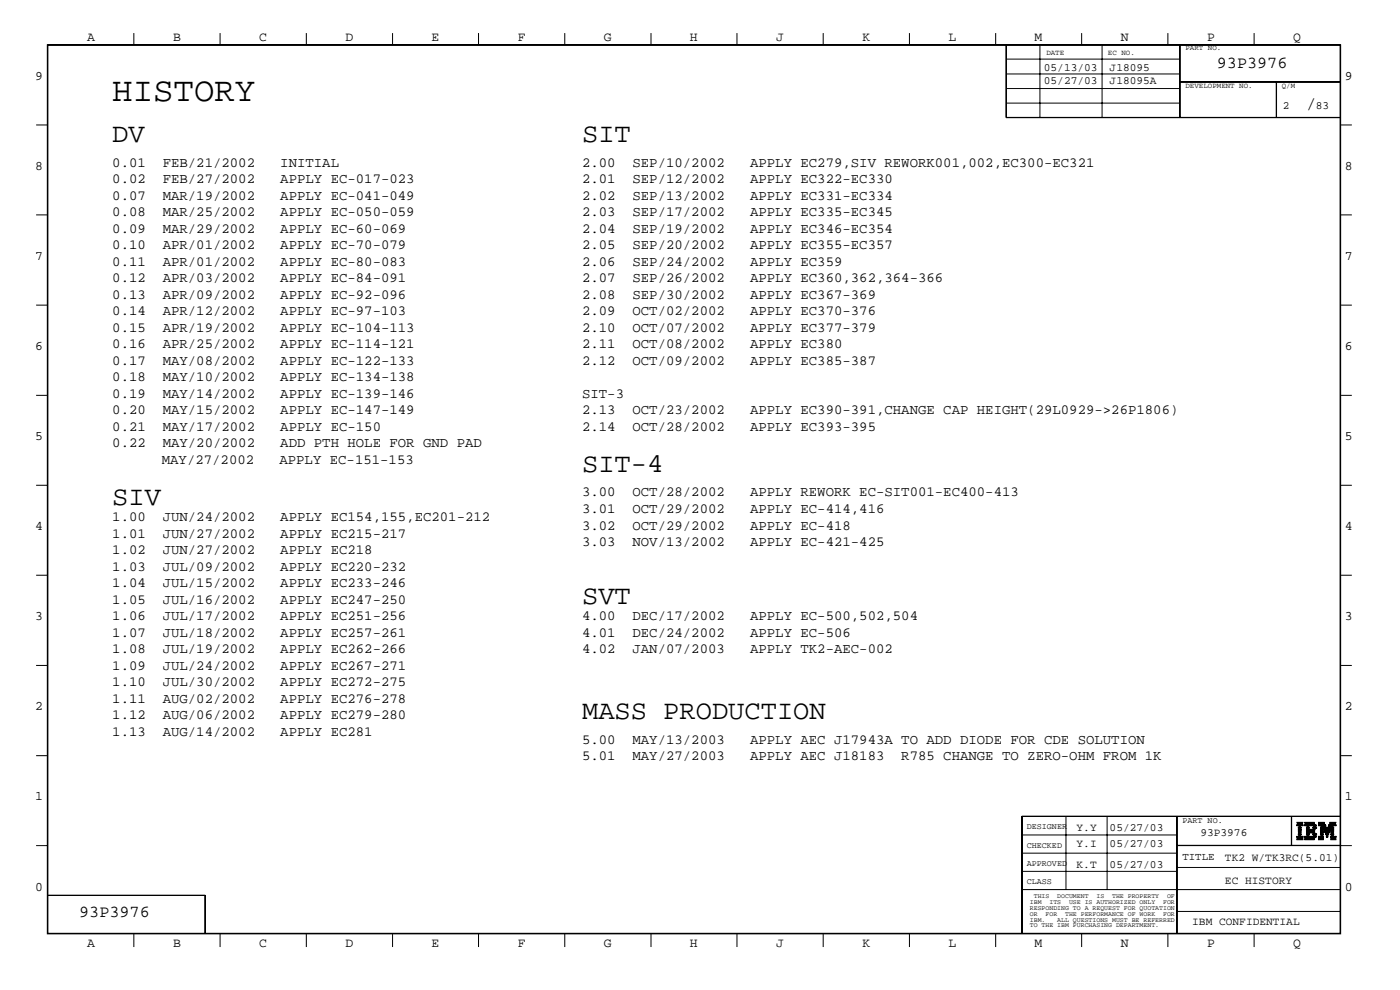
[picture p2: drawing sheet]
<svg xmlns="http://www.w3.org/2000/svg" width="423mm" height="299mm" viewBox="0 0 423 299" stroke-linecap="round" stroke-linejoin="round" font-family="sans-serif">
<defs><g id="words">
<text font-size="10.3" x="34" y="30.4">HISTORY</text>
<g font-size="8.2">
<text x="34" y="42.8">DV</text>
<text x="176" y="42.8">SIT</text>
<text x="176" y="142.6">SIT-4</text>
<text x="34" y="152.6">SIV</text>
<text x="176" y="182.5">SVT</text>
<text x="176" y="217.3">MASS PRODUCTION</text>
</g>
<text font-size="5.2" x="395" y="32.9">/</text>
<g font-size="5.1">
<text x="368" y="20.5">93P3976</text>
<text x="24" y="277.2">93P3976</text>
</g>
<g font-size="4.2">
<text x="34" y="50.4">0.01</text>
<text x="49.2" y="50.4">FEB/21/2002</text>
<text x="84.8" y="50.4">INITIAL</text>
<text x="176" y="50.4">2.00</text>
<text x="191.3" y="50.4">SEP/10/2002</text>
<text x="226.8" y="50.4">APPLY EC279,SIV REWORK001,002,EC300-EC321</text>
<text x="34" y="55.4">0.02</text>
<text x="49.2" y="55.4">FEB/27/2002</text>
<text x="84.8" y="55.4">APPLY EC-017-023</text>
<text x="176" y="55.4">2.01</text>
<text x="191.3" y="55.4">SEP/12/2002</text>
<text x="226.8" y="55.4">APPLY EC322-EC330</text>
<text x="34" y="65.3">0.08</text>
<text x="34" y="60.4">0.07</text>
<text x="49.2" y="65.3">MAR/25/2002</text>
<text x="49.2" y="60.4">MAR/19/2002</text>
<text x="84.8" y="65.3">APPLY EC-050-059</text>
<text x="84.8" y="60.4">APPLY EC-041-049</text>
<text x="176" y="60.4">2.02</text>
<text x="176" y="65.3">2.03</text>
<text x="191.3" y="60.4">SEP/13/2002</text>
<text x="191.3" y="65.3">SEP/17/2002</text>
<text x="226.8" y="60.4">APPLY EC331-EC334</text>
<text x="226.8" y="65.3">APPLY EC335-EC345</text>
<text x="34" y="70.3">0.09</text>
<text x="49.2" y="70.3">MAR/29/2002</text>
<text x="84.8" y="70.3">APPLY EC-60-069</text>
<text x="176" y="70.3">2.04</text>
<text x="191.3" y="70.3">SEP/19/2002</text>
<text x="226.8" y="70.3">APPLY EC346-EC354</text>
<text x="34" y="75.3">0.10</text>
<text x="49.2" y="75.3">APR/01/2002</text>
<text x="84.8" y="75.3">APPLY EC-70-079</text>
<text x="176" y="75.3">2.05</text>
<text x="191.3" y="75.3">SEP/20/2002</text>
<text x="226.8" y="75.3">APPLY EC355-EC357</text>
<text x="34" y="80.3">0.11</text>
<text x="49.2" y="80.3">APR/01/2002</text>
<text x="84.8" y="80.3">APPLY EC-80-083</text>
<text x="176" y="80.3">2.06</text>
<text x="191.3" y="80.3">SEP/24/2002</text>
<text x="226.8" y="80.3">APPLY EC359</text>
<text x="34" y="85.3">0.12</text>
<text x="49.2" y="85.3">APR/03/2002</text>
<text x="84.8" y="85.3">APPLY EC-84-091</text>
<text x="176" y="85.3">2.07</text>
<text x="191.3" y="85.3">SEP/26/2002</text>
<text x="226.8" y="85.3">APPLY EC360,362,364-366</text>
<text x="34" y="90.3">0.13</text>
<text x="34" y="95.3">0.14</text>
<text x="49.2" y="90.3">APR/09/2002</text>
<text x="49.2" y="95.3">APR/12/2002</text>
<text x="84.8" y="90.3">APPLY EC-92-096</text>
<text x="84.8" y="95.3">APPLY EC-97-103</text>
<text x="176" y="90.3">2.08</text>
<text x="176" y="95.2">2.09</text>
<text x="191.3" y="90.3">SEP/30/2002</text>
<text x="191.3" y="95.2">OCT/02/2002</text>
<text x="226.8" y="90.3">APPLY EC367-369</text>
<text x="226.8" y="95.2">APPLY EC370-376</text>
<text x="34" y="100.2">0.15</text>
<text x="49.2" y="100.2">APR/19/2002</text>
<text x="84.8" y="100.2">APPLY EC-104-113</text>
<text x="176" y="100.2">2.10</text>
<text x="191.3" y="100.2">OCT/07/2002</text>
<text x="226.8" y="100.2">APPLY EC377-379</text>
<text x="34" y="105.2">0.16</text>
<text x="49.2" y="105.2">APR/25/2002</text>
<text x="84.8" y="105.2">APPLY EC-114-121</text>
<text x="176" y="105.2">2.11</text>
<text x="191.3" y="105.2">OCT/08/2002</text>
<text x="226.8" y="105.2">APPLY EC380</text>
<text x="34" y="110.2">0.17</text>
<text x="49.2" y="110.2">MAY/08/2002</text>
<text x="84.8" y="110.2">APPLY EC-122-133</text>
<text x="176" y="110.2">2.12</text>
<text x="191.3" y="110.2">OCT/09/2002</text>
<text x="226.8" y="110.2">APPLY EC385-387</text>
<text x="34" y="115.1">0.18</text>
<text x="49.2" y="115.1">MAY/10/2002</text>
<text x="84.8" y="115.1">APPLY EC-134-138</text>
<text x="34" y="125.1">0.20</text>
<text x="34" y="120.1">0.19</text>
<text x="49.2" y="125.1">MAY/15/2002</text>
<text x="49.2" y="120.1">MAY/14/2002</text>
<text x="84.8" y="125.1">APPLY EC-147-149</text>
<text x="84.8" y="120.1">APPLY EC-139-146</text>
<text x="176" y="120.1">SIT-3</text>
<text x="176" y="125.1">2.13</text>
<text x="191.3" y="125.1">OCT/23/2002</text>
<text x="226.8" y="125.1">APPLY EC390-391,CHANGE CAP HEIGHT(29L0929-&gt;26P1806)</text>
<text x="34" y="130.1">0.21</text>
<text x="49.2" y="130.1">MAY/17/2002</text>
<text x="84.8" y="130.1">APPLY EC-150</text>
<text x="176" y="130.1">2.14</text>
<text x="191.3" y="130.1">OCT/28/2002</text>
<text x="226.8" y="130.1">APPLY EC393-395</text>
<text x="34" y="135.1">0.22</text>
<text x="49.2" y="135.1">MAY/20/2002</text>
<text x="84.8" y="135.1">ADD PTH HOLE FOR GND PAD</text>
<text x="48.9" y="140.1">MAY/27/2002</text>
<text x="84.5" y="140.1">APPLY EC-151-153</text>
<text x="176" y="155">3.01</text>
<text x="176" y="150">3.00</text>
<text x="191.3" y="155">OCT/29/2002</text>
<text x="191.3" y="150">OCT/28/2002</text>
<text x="226.8" y="155">APPLY EC-414,416</text>
<text x="226.8" y="150">APPLY REWORK EC-SIT001-EC400-413</text>
<text x="34" y="157.6">1.00</text>
<text x="49.2" y="157.6">JUN/24/2002</text>
<text x="84.8" y="157.6">APPLY EC154,155,EC201-212</text>
<text x="176" y="160">3.02</text>
<text x="191.3" y="160">OCT/29/2002</text>
<text x="226.8" y="160">APPLY EC-418</text>
<text x="34" y="167.5">1.02</text>
<text x="34" y="162.5">1.01</text>
<text x="49.2" y="167.5">JUN/27/2002</text>
<text x="49.2" y="162.5">JUN/27/2002</text>
<text x="84.8" y="167.5">APPLY EC218</text>
<text x="84.8" y="162.5">APPLY EC215-217</text>
<text x="176" y="165">3.03</text>
<text x="191.3" y="165">NOV/13/2002</text>
<text x="226.8" y="165">APPLY EC-421-425</text>
<text x="34" y="172.5">1.03</text>
<text x="49.2" y="172.5">JUL/09/2002</text>
<text x="84.8" y="172.5">APPLY EC220-232</text>
<text x="34" y="177.5">1.04</text>
<text x="49.2" y="177.5">JUL/15/2002</text>
<text x="84.8" y="177.5">APPLY EC233-246</text>
<text x="34" y="182.5">1.05</text>
<text x="49.2" y="182.5">JUL/16/2002</text>
<text x="84.8" y="182.5">APPLY EC247-250</text>
<text x="34" y="187.5">1.06</text>
<text x="49.2" y="187.5">JUL/17/2002</text>
<text x="84.8" y="187.5">APPLY EC251-256</text>
<text x="176" y="187.5">4.00</text>
<text x="191.3" y="187.5">DEC/17/2002</text>
<text x="226.8" y="187.5">APPLY EC-500,502,504</text>
<text x="34" y="197.4">1.08</text>
<text x="34" y="192.4">1.07</text>
<text x="49.2" y="197.4">JUL/19/2002</text>
<text x="49.2" y="192.4">JUL/18/2002</text>
<text x="84.8" y="197.4">APPLY EC262-266</text>
<text x="84.8" y="192.4">APPLY EC257-261</text>
<text x="176" y="192.4">4.01</text>
<text x="176" y="197.4">4.02</text>
<text x="191.3" y="192.4">DEC/24/2002</text>
<text x="191.3" y="197.4">JAN/07/2003</text>
<text x="226.8" y="192.4">APPLY EC-506</text>
<text x="226.8" y="197.4">APPLY TK2-AEC-002</text>
<text x="34" y="202.4">1.09</text>
<text x="49.2" y="202.4">JUL/24/2002</text>
<text x="84.8" y="202.4">APPLY EC267-271</text>
<text x="34" y="207.3">1.10</text>
<text x="49.2" y="207.3">JUL/30/2002</text>
<text x="84.8" y="207.3">APPLY EC272-275</text>
<text x="34" y="212.3">1.11</text>
<text x="49.2" y="212.3">AUG/02/2002</text>
<text x="84.8" y="212.3">APPLY EC276-278</text>
<text x="34" y="217.3">1.12</text>
<text x="49.2" y="217.3">AUG/06/2002</text>
<text x="84.8" y="217.3">APPLY EC279-280</text>
<text x="34" y="222.3">1.13</text>
<text x="49.2" y="222.3">AUG/14/2002</text>
<text x="84.8" y="222.3">APPLY EC281</text>
<text x="176" y="224.8">5.00</text>
<text x="191.3" y="224.8">MAY/13/2003</text>
<text x="226.8" y="224.8">APPLY AEC J17943A TO ADD DIODE FOR CDE SOLUTION</text>
<text x="176" y="229.8">5.01</text>
<text x="191.3" y="229.8">MAY/27/2003</text>
<text x="226.8" y="229.8">APPLY AEC J18183</text>
<text x="272.5" y="229.8">R785 CHANGE TO ZERO-OHM FROM 1K</text>
</g>
<g font-size="4">
<text x="26.3" y="12.5">A</text>
<text x="52.3" y="12.5">B</text>
<text x="78.4" y="12.5">C</text>
<text x="104.5" y="12.5">D</text>
<text x="130.5" y="12.5">E</text>
<text x="156.5" y="12.5">F</text>
<text x="182.6" y="12.5">G</text>
<text x="208.6" y="12.5">H</text>
<text x="234.7" y="12.5">J</text>
<text x="260.8" y="12.5">K</text>
<text x="286.9" y="12.5">L</text>
<text x="312.8" y="12.5">M</text>
<text x="338.9" y="12.5">N</text>
<text x="365" y="12.5">P</text>
<text x="391.1" y="12.5">Q</text>
<text x="10.7" y="24.1">9</text>
<text x="406.7" y="24.1">9</text>
<text x="10.7" y="51.4">8</text>
<text x="406.7" y="51.4">8</text>
<text x="10.7" y="78.6">7</text>
<text x="406.7" y="78.6">7</text>
<text x="10.7" y="105.8">6</text>
<text x="406.7" y="105.8">6</text>
<text x="10.7" y="133.1">5</text>
<text x="406.7" y="133.1">5</text>
<text x="10.7" y="160.2">4</text>
<text x="406.7" y="160.2">4</text>
<text x="10.7" y="187.5">3</text>
<text x="406.7" y="187.5">3</text>
<text x="10.7" y="214.6">2</text>
<text x="406.7" y="214.6">2</text>
<text x="10.7" y="241.9">1</text>
<text x="406.7" y="241.9">1</text>
<text x="10.7" y="269.2">0</text>
<text x="406.7" y="269.2">0</text>
<text x="26.3" y="286.2">A</text>
<text x="52.3" y="286.2">B</text>
<text x="78.4" y="286.2">C</text>
<text x="104.5" y="286.2">D</text>
<text x="130.5" y="286.2">E</text>
<text x="156.5" y="286.2">F</text>
<text x="182.6" y="286.2">G</text>
<text x="208.6" y="286.2">H</text>
<text x="234.7" y="286.2">J</text>
<text x="260.8" y="286.2">K</text>
<text x="286.9" y="286.2">L</text>
<text x="312.8" y="286.2">M</text>
<text x="338.9" y="286.2">N</text>
<text x="365" y="286.2">P</text>
<text x="391.1" y="286.2">Q</text>
</g>
<g font-size="3.4">
<text x="315.6" y="21.4">05/13/03</text>
<text x="335.5" y="21.4">J18095</text>
<text x="315.6" y="25.4">05/27/03</text>
<text x="335.5" y="25.4">J18095A</text>
<text x="387.9" y="32.9">2</text>
<text x="397.8" y="32.9">83</text>
<text x="325.5" y="251">Y.Y</text>
<text x="335.5" y="251">05/27/03</text>
<text x="325.5" y="255.9">Y.I</text>
<text x="335.5" y="255.9">05/27/03</text>
<text x="363" y="252.7">93P3976</text>
<text x="325.5" y="262.2">K.T</text>
<text x="335.5" y="262.2">05/27/03</text>
<text x="370.4" y="260.2">TK2 W/TK3RC(5.01)</text>
<text x="370.4" y="267.2">EC HISTORY</text>
<text x="360.5" y="279.7">IBM CONFIDENTIAL</text>
</g>
<text font-size="3.2" x="357.5" y="260">TITLE</text>
<g font-size="2.5">
<text x="310.5" y="250.6">DESIGNER</text>
<text x="357.5" y="248.8">PART NO.</text>
<text x="310.5" y="256.1">CHECKED</text>
<text x="310.5" y="261.5">APPROVED</text>
<text x="310.5" y="267">CLASS</text>
</g>
<g font-size="2.3">
<text x="316.4" y="16.7">DATE</text>
<text x="335" y="16.7">EC NO.</text>
<text x="358.5" y="15.2">PART NO.</text>
<text x="358.5" y="26.6">DEVELOPMENT NO.</text>
<text x="387.6" y="26.6">Q/M</text>
</g>
<g font-size="2">
<text x="311.4" y="273.2">IBM</text>
<text x="311.4" y="275">RESPONDING TO A REQUEST FOR QUOTATION</text>
<text x="312.6" y="271.4">THIS</text>
<text x="317.3" y="273.2">ITS</text>
<text x="319.7" y="271.4">DOCUMENT</text>
<text x="323.3" y="273.2">USE IS AUTHORIZED ONLY</text>
<text x="331.6" y="271.4">IS</text>
<text x="336.3" y="271.4">THE PROPERTY</text>
<text x="351.7" y="273.2">FOR</text>
<text x="352.9" y="271.4">OF</text>
<text x="311.4" y="276.7">OR</text>
<text x="311.4" y="278.6">IBM.</text>
<text x="311.4" y="280.2">TO THE IBM PURCHASING DEPARTMENT.</text>
<text x="316.1" y="276.7">FOR</text>
<text x="319.7" y="278.6">ALL QUESTIONS MUST BE REFERRED</text>
<text x="322.1" y="276.7">THE PERFORMANCE OF WORK</text>
<text x="351.7" y="276.7">FOR</text>
</g>
</g></defs>
<g fill="none" stroke="#000" stroke-width=".3">
<path d="M14.3 13.5h391.1v268.7h-391.1zM14.5 13.6h390.7v268.4h-390.7zM40.5 10v3.5M66.5 10v3.5M92.6 10v3.5M118.7 10v3.5M144.7 10v3.5M170.8 10v3.5M196.8 10v3.5M222.8 10v3.5M248.9 10v3.5M275 10v3.5"/>
<path d="M301.1 10v3.5M304.2 13.5v22.1h101.2M304.2 17.9h52.5M304.3 13.5v22.1M314.5 13.5v22.1M327.1 10v3.5M333.2 13.5v22.1M353.1 10v3.5M356.7 13.5v22.1M356.9 13.5v22.1M379.2 10v3.5M10.9 37.8h3.4"/>
<path d="M304.2 35.5h101.2M304.2 26.8h52.5M304.2 22.4h52.5M304.3 31.2h52.4M356.7 24.8h48.7M356.7 24.7h48.7M385.9 24.8v10.8M386 24.8v10.8M405.4 37.8h3.4M10.9 64.9h3.4M405.4 64.9h3.4M10.9 92.2h3.4"/>
<path d="M405.4 92.2h3.4M10.9 119.5h3.4M405.4 119.5h3.4M10.9 146.6h3.4M405.4 146.6h3.4M10.9 173.8h3.4M405.4 173.8h3.4M10.9 201.1h3.4M405.4 201.1h3.4M10.9 228.3h3.4M405.4 228.3h3.4M10.9 255.5h3.4"/>
<path d="M308.9 246.7h96.5M308.9 257.8h47M308.9 252.3h47M309.1 246.6v35.4M322.3 246.6v22.2M334.8 246.6v22.2M355.9 246.6v35.4M355.9 255.4h49.5M355.9 255.5h52.9M390.5 246.6v8.9M390.6 246.6v8.9M392.2 253.7h1.8z"/>
<path d="M392.2 253.4l1.8 .1zM392.2 253l1.8 .1zM392.2 252.8l1.8 .1zM392.2 252.7l1.8 .1zM392.2 249.4l1.8 .1zM392.2 249.3l1.8 .1zM392.2 249.2l1.8 .1zM392.2 248.5l1.8 .1zM392.2 253.6h1.8h-1.8M392.2 248.8h1.8h-1.8M392.2 248.7h1.8h-1.8M392.6 252.1l.8 .1z"/>
<path d="M392.6 252l.8 .1zM392.6 251.3l.8 .1zM392.6 250.9l.8 .1zM392.6 250.6l.8 .1zM392.6 250.2l.8 .1zM392.6 250l.8 .1zM392.6 252.3h.8h-.8M392.6 251.6h.8h-.8M392.6 251.5h.8h-.8M392.6 250.8h.8h-.8M392.6 249.9h.8h-.8M394.5 253.7h2.8z"/>
<path d="M394.5 253.4l3 .1zM394.5 248.5l2.8 .1zM394.5 253l3.3 .1zM394.5 252.8l3.4 .1zM394.5 252.7l3.4 .1zM394.5 249.4l3.4 .1zM394.5 249.3l3.4 .1zM394.5 249.2l3.3 .1zM394.5 253.6h2.9h-2.9M394.5 248.8h3h-3M394.5 248.7h2.9h-2.9M395.1 251.3l2.4 .1z"/>
<path d="M395.1 250.9l2.4 .1zM395.1 250.6l2.6 .1zM395.1 252.1l.8 .1zM395.1 252l.8 .1zM395.1 250.2l.8 .1zM395.1 250l.8 .1zM395.1 251.6h2.6h-2.6M395.1 251.5h2.5h-2.5M395.1 250.8h2.5h-2.5M395.1 252.3h.8h-.8M395.1 249.9h.8h-.8M397 252.1l1.1 .1z"/>
<path d="M397 252l1.1 .1zM397 250.2l1.1 .1zM397 250l1.1 .1zM397 252.3h1.1h-1.1M397 249.9h1.1h-1.1M398.7 253.7h1.4zM398.7 253.4l1.4 .1zM398.7 253l1.4 .1zM398.7 252.8l1.4 .1zM398.7 252.7l1.4 .1zM398.7 249.4l2.2 .1zM398.7 249.3l2.1 .1z"/>
<path d="M398.7 249.2l2 .1zM398.7 248.5l1.7 .1zM398.7 253.6h1.4h-1.4M398.7 248.8h1.8h-1.8M398.7 248.7h1.8h-1.8M399.3 252.1l.8 .1zM399.3 252l.8 .1zM399.3 251.3l.8 .1zM399.3 250.9l.8 .1zM399.3 250.6l.8 .1zM399.3 250.2l1.9 .1zM399.3 250l1.9 .1z"/>
<path d="M399.3 252.3h.8h-.8M399.3 251.6h.8h-.8M399.3 251.5h.8h-.8M399.3 250.8h.8h-.8M399.3 249.9h1.8h-1.8M400.3 250.6l2 .1zM400.4 250.9l1.8 .1zM400.4 250.8h1.8h-1.8M400.5 251.3l1.6 .1zM400.6 251.5h1.5h-1.5M400.6 251.6h1.4h-1.4M400.9 252.1l.8 .1z"/>
<path d="M400.9 252l.8 .1zM401 252.3h.7h-.7M401.1 252.7l.4 .1zM401.2 252.8l.3 .1zM401.2 253l.2 .1zM401.4 250.2l1.9 .1zM401.5 250l1.8 .1zM401.5 249.9h1.8h-1.8M401.7 249.4l2.2 .1zM401.8 249.3l2.1 .1zM401.8 249.2l2.1 .1zM402.1 248.8h1.8h-1.8"/>
<path d="M402.1 248.7h1.8h-1.8M402.2 248.5l1.7 .1zM402.4 253.7h1.5zM402.4 253.4l1.5 .1zM402.4 253l1.5 .1zM402.4 252.8l1.5 .1zM402.4 252.7l1.5 .1zM402.4 252.1l.9 .1zM402.4 252l.9 .1zM402.4 251.3l.9 .1zM402.4 250.9l.9 .1zM402.4 250.6l.9 .1z"/>
<path d="M402.4 253.6h1.5h-1.5M402.4 252.3h.9h-.9M402.4 251.6h.9h-.9M402.4 251.5h.9h-.9M402.4 250.8h.9h-.9M405.4 246.6h-96.5v35.4M14.3 270.5h47.8v11.5M14.3 270.6h47.8M62 270.5v11.5M308.9 268.8h96.5M308.9 263.3h47M355.9 275.4h49.5"/>
<path d="M355.9 262.1h49.5M40.5 282v4.2M66.5 282v4.2M92.6 282v4.2M118.7 282v4.2M144.7 282v4.2M170.8 282v4.2M196.8 282v4.2M222.8 282v4.2M248.9 282v4.2M275 282v4.2M301.1 282v4.2"/>
<path d="M327.1 282v4.2M353.1 282v4.2M379.2 282v4.2"/>
</g>
<use href="#words"/>
</svg>
